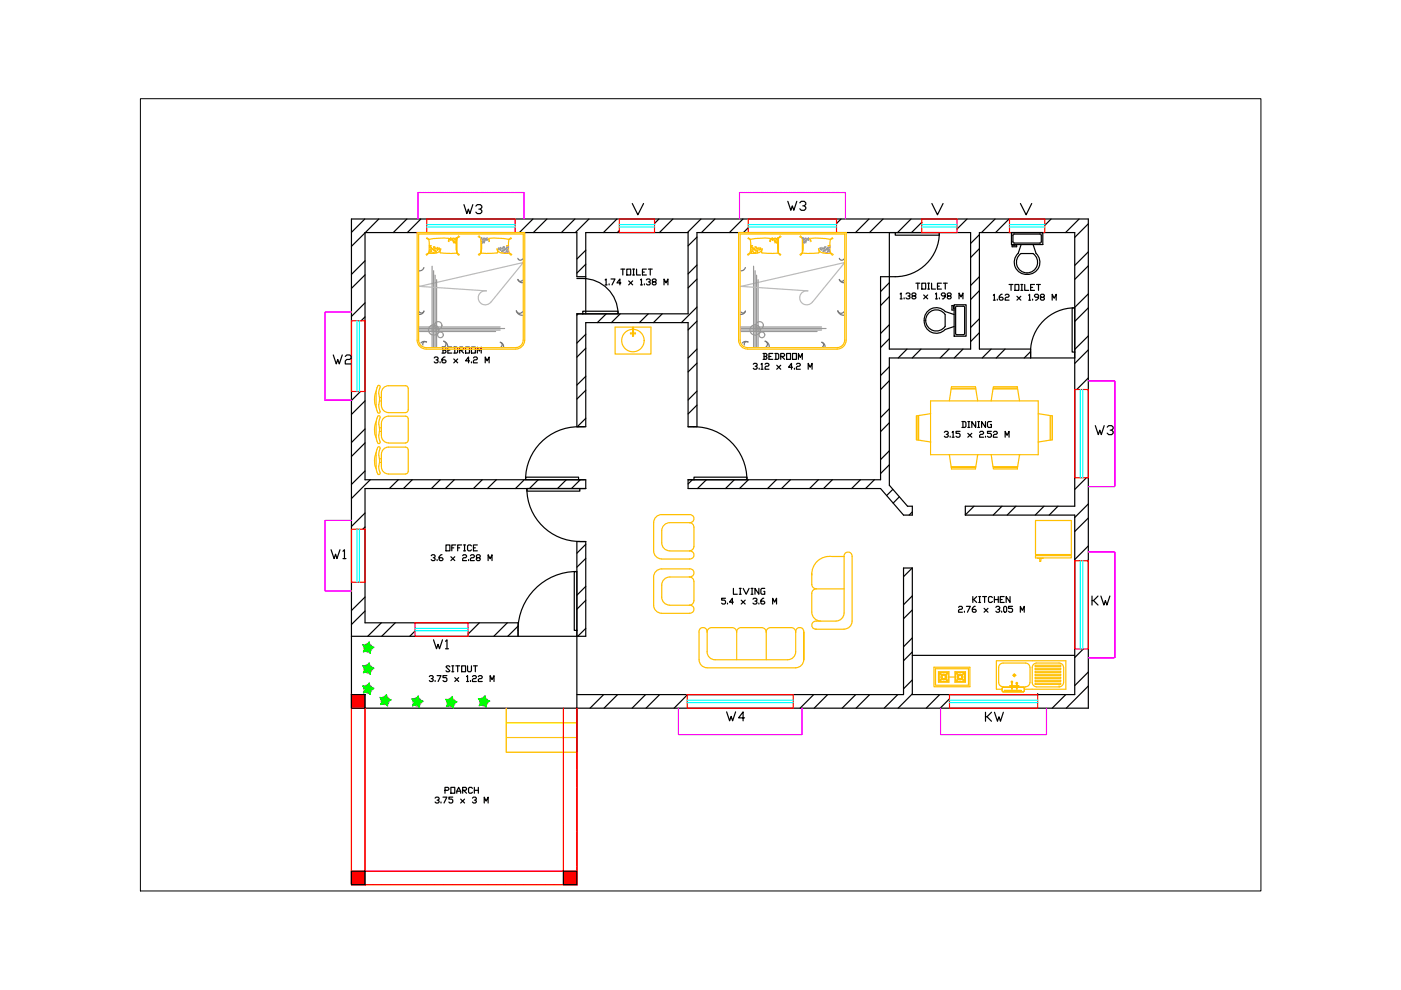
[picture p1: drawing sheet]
<svg xmlns="http://www.w3.org/2000/svg" width="297mm" height="210mm" viewBox="0 0 297 210" stroke-linecap="round" stroke-linejoin="round" font-family="sans-serif">
<defs><g id="words">
<g font-size="5.7">
<text x="133" y="46.9">V</text>
<text x="215.5" y="46.9">V</text>
</g>
<g font-size="5.3">
<text x="97.4" y="46.6">W3</text>
<text x="166.2" y="45.9">W3</text>
<text x="231.4" y="93.5">W3</text>
<text x="153.1" y="154.2">W4</text>
</g>
<g font-size="4.9">
<text x="69.8" y="78.3">W2</text>
<text x="69.1" y="119.6">W1</text>
<text x="230.7" y="129.5">KW</text>
<text x="91" y="138.6">W1</text>
<text x="208.1" y="154.2">KW</text>
</g>
</g></defs>
<!-- layer: 0 -->
<g fill="none" stroke="#000" stroke-width=".25">
<path d="M74.5 46.4h156.2v103.7h-156.2zM77.4 46.4l-2.9 2.9M77.4 55.3l-2.9 2.9M77.4 49.4l-2.9 2.8M77.4 58.3l-2.9 2.8M80.3 46.4l-2.8 2.9M86.3 46.4l-2.9 2.9M89.2 46.4l-2.8 2.9M113 46.4l-2.9 2.9M116 46.4l-2.9 2.9M121.9 46.4l-2.9 2.9M122.3 59a7.6 7.6 0 0 1 8.7 7.5"/>
<path d="M124.2 58.7h-1.9v-9.4h-44.9v52.4h46.8v1.9h-46.8v28.5h32.4v2.8M124.2 53.1l-1.9 1.8M124.2 56l-1.9 1.9M124.9 46.4l-2.9 2.9M128.3 59.3l.2-.1v1.2M129.5 59.2h.9l-.6 1.2M130.8 46.4l-2.9 2.9M131.3 48.9l-.4 .4M131.6 60h-.8l.6-.8v1.2M131.6 57.1h.9M132 57.1v1.2M132.9 57.1h.8v1.2h-.8z"/>
<path d="M133.3 59.6l.8 .8M134.1 57.1h.4M134.1 58.3h.4M134.1 59.6l-.8 .8M134.3 57.1v1.2M135 57.1v1.2h.8M135.8 59.3l.2-.1v1.2M136.2 57.7h.4M137 57.1h-.8v1.2h.8M137 59.3l.3-.1h.4l.2 .1-.2 .5h-.2M137.5 57.1h.8M137.7 59.8l.2 .2-.2 .4h-.4l-.3-.2"/>
<path d="M137.9 57.1v1.2M138.5 59.8l-.2-.2 .2-.4h.4l.2 .1-.2 .5h-.4l-.2 .2 .2 .4h.4l.2-.2-.2-.4M139.7 46.4l-.9 1M142.7 46.4l-2.9 2.9M147.8 56.2l-1.9 1.9M147.8 50.3l-1.9 1.8M147.8 59.2l-1.9 1.8M148.6 46.4l-2.9 2.9M151.6 46.4l-2.9 2.9M157.5 46.4l-2.8 2.9M158.7 48.3l-1.1 1M178.3 46.4l-.9 1"/>
<path d="M184.2 46.4l-2.8 2.9M187.2 46.4l-2.9 2.9M188.6 59.9l-1.9 1.9M188.6 49.3v24.7h17.2v-24.7h-58v41.2h-1.9v-22.1h-21.7v22.1h-1.9v-24h23.6v-17.2h-21.7v17.2M189.8 49.3h9.4v.6h-9.4zM193.2 46.4l-2.9 2.9M195.4 47.1l-2.1 2.2M197.6 43.2l1.2 2.3 1.1-2.3M199.2 49.3a9.4 9.4 0 0 1-9.4 9.4h-3.1v43h-40.8v1.9h40.8l4.9 5.6h1.8v-1.9h-1l-3.8-4.4v-27h39.3M205 46.4l-2.1 2.1M207.7 49.8l-1.9 1.8M207.7 58.7l-1.9 1.8"/>
<path d="M207.7 52.7l-1.9 1.9M211 46.4l-2.9 2.9M213.9 46.4l-2.8 2.9M214.4 49.3h6.7v2.6h-6.7zM214.7 49.9l.1-.2 .3-.1h5.5l.2 .2v1.4l-.1 .3h-.3h-5.3h-.3l-.1-.3M214.8 49.9v1.3M215.2 51.9v.1h-.6v.3h.9v-.4M216.5 53.8a2.25 2.25 0 0 0-.4 3.3 2.25 2.25 0 0 0 3.3 0 2.25 2.25 0 0 0-.4-3.3h-2.5M216.5 51.9l-.6 1.9M219 51.9l.7 1.8a2.63 2.63 0 0 1-.1 3.7 2.63 2.63 0 0 1-3.7 0 2.63 2.63 0 0 1 0-3.7M222.8 46.4l-1.3 1.4M228.8 46.4l-2.9 2.9"/>
<path d="M230.7 53.4l-2.8 2.9M230.7 47.4l-2.8 2.9M230.7 56.4l-2.8 2.8M77.4 64.2l-2.9 2.9M77.4 67.2l-.9 .8M92.1 75.9l.2-.2h.4l.2 .2v.2l-.4 .2M92.7 76.3l.2 .2-.2 .4h-.4l-.2-.2M93.3 76.7v.2M93.7 73.6h.6l.3 .2-.3 .4M93.9 74.2h.4l.3 .4-.3 .3h-.6M93.9 73.6v1.3M94.3 75.7h-.2l-.4 .4v.6l.2 .2h.4l.3-.4-.3-.2h-.6"/>
<path d="M95 74.2h.4M95.8 73.6h-.8v1.3h.8M96.2 73.6h.6l.2 .2v.8l-.2 .3h-.6M96.2 76.1l.8 .8M96.4 73.6v1.3M97 76.1l-.8 .8M97.5 74.2h.6l.2-.4-.2-.2h-.6v1.3M97.7 74.2l.6 .7M98.7 73.6h.8v1.3h-.8zM99.5 76.5h-.8l.6-.8v1.2M100 73.6h.8v1.3h-.8zM100 76.7v.2"/>
<path d="M100.4 75.9l.2-.2h.4l.2 .2-.2 .4h-.4l-.2 .2v.4h.8M101.2 74.9v-1.3l.4 .8 .4-.8v1.3M102.9 76.9v-1.2l.4 .8 .4-.8v1.2M122.6 66.5l-.3 .3M123.6 66h7.4v.5h-7.4zM124.2 70.9l-1.9 1.8M124.2 79.8l-1.9 1.9M124.2 73.8l-1.9 1.9M128.3 60.4h.4M128.5 66.5l-1.9 1.9M129.1 60.2v.2M131.5 66.5l-1.9 1.9"/>
<path d="M135.8 60.4h.4M136.6 60.2v.2M137.4 66.5l-1.8 1.9M140.4 66.5l-1.9 1.9M140.8 60.4v-1.2l.4 .8 .4-.8v1.2M147.8 65.1l-3.3 3.3M147.8 74l-1.9 1.9M147.8 68.1l-1.9 1.8M147.8 77l-1.9 1.9M159.7 77.2l.2-.2h.4l.2 .2v.2l-.4 .3M160.3 77.7l.2 .2-.2 .4h-.4l-.2-.2M161 78.1v.2"/>
<path d="M161.4 77.2l.2-.2v1.3M161.4 78.3h.4M161.8 74.9h.6l.2 .3-.2 .4M162 75.6h.4l.2 .4-.2 .2h-.6M162 74.9v1.3M162.2 77.2l.2-.2h.4l.2 .2-.2 .5h-.4l-.2 .2v.4h.8M163 75.6h.5M163.9 74.9h-.9v1.3h.9M164.3 74.9h.6l.2 .3v.8l-.2 .2h-.6M164.5 74.9v1.3M164.7 77.4l.8 .9M165.5 75.6h.6l.3-.4-.3-.3h-.6v1.3"/>
<path d="M165.5 77.4l-.8 .9M165.7 75.6l.7 .6M166.8 74.9h.8v1.3h-.8zM168 74.9h.9v1.3h-.9zM168 77.9h-.8l.6-.9v1.3M168.4 78.1v.2M168.9 77.2l.2-.2h.4l.2 .2-.2 .5h-.4l-.2 .2v.4h.8M169.3 76.2v-1.3l.4 .9 .4-.9v1.3M171.4 78.3v-1.3l.4 .9 .4-.9v1.3M188.6 68.8l-1.9 1.9M188.6 77.8l-1.9 1.8M188.6 62.9l-1.9 1.9"/>
<path d="M188.6 71.8l-1.9 1.9M190.8 62.3l.3-.2v1.3M190.8 63.4h.5M191.7 63.2v.2M192.1 62.3l.2-.2h.4l.2 .4-.4 .3M192.3 74l-1.9 1.9M192.7 62.8l.2 .2-.2 .4h-.4l-.2-.2M193.6 62.8l-.3-.3 .3-.4h.4l.2 .4-.2 .3h-.4l-.3 .4 .3 .2h.4l.2-.2-.2-.4M194.2 60h.8M194.6 60v1.3M195.3 74l-1.9 1.9M195.4 60h.9v1.3h-.9z"/>
<path d="M195.8 62.5l.9 .9M196.7 60h.4M196.7 61.3h.4M196.7 62.5l-.9 .9M196.9 60v1.3M197.5 60v1.3h.8M198.3 62.3l.3-.2v1.3M198.3 63.4h.5M198.8 60.7h.4M199.2 63.2v.2M199.6 60h-.8v1.3h.8M200 60h.8"/>
<path d="M200.4 66.7a2.25 2.25 0 0 0-3.4-.5 2.25 2.25 0 0 0 0 3.4 2.25 2.25 0 0 0 3.4-.4M200.4 66.7v2.5M200.4 62.8h-.6l-.2-.3 .2-.4h.4l.2 .2v.7l-.4 .4h-.2M200.4 60v1.3M201 62.8l-.2-.3 .2-.4h.5l.2 .4-.2 .3h-.5l-.2 .4 .2 .2h.5l.2-.2-.2-.4M201.2 74l-1.9 1.9M202.3 64.6h2.5v6.7h-2.5zM202.3 66.7l-1.9-.7a2.63 2.63 0 0 0-3.7 .1 2.63 2.63 0 0 0 0 3.7 2.63 2.63 0 0 0 3.7 .1l1.9-.7M202.3 65.4h-.2v-.6h-.3v.9h.5M202.6 70.6l.1 .3 .2 .1M202.6 65.2v5.4M202.9 64.9l-.2 .1-.1 .2"/>
<path d="M202.9 64.9h1.3M202.9 71h1.3M203.3 63.4v-1.3l.5 .9 .4-.9v1.3M204.2 74l-1.9 1.9M204.2 64.9l.2 .1 .1 .2M204.5 70.6l-.1 .3-.2 .1M204.5 65.2v5.4M207.7 67.6l-1.9 1.8M207.7 61.6l-1.9 1.9M207.7 70.5l-1.9 1.9M210.1 74l-1.9 1.9M210.6 62.6l.2-.2v1.2"/>
<path d="M210.6 63.6h.4M211.4 63.4v.2M212.5 62.4h-.2l-.4 .4v.6l.2 .2h.4l.2-.2-.2-.4h-.6M213.1 74l-1.9 1.9M213.1 62.6l.2-.2h.4l.2 .2-.2 .4h-.4l-.2 .2v.4h.8M213.9 60.3h.9M214.4 60.3v1.3M215.2 60.3h.8v1.3h-.8zM215.6 62.8l.8 .8M216.4 60.3h.5M216.4 61.6h.5M216.4 62.8l-.8 .8"/>
<path d="M216.6 60.3v1.3M217.3 60.3v1.3h.8M218.1 62.6l.2-.2v1.2M218.1 63.6h.4M218.5 74.5l-1.3 1.4M218.5 75.9v-1.9h-10.8v-24.7h20.2v58h-23.2v1.9M218.5 60.9h.4M218.9 63.4v.2M219.3 60.3h-.8v1.3h.8M219.8 60.3h.8M220.2 63h-.7l-.2-.2 .2-.4h.5l.2 .2v.6l-.4 .4h-.3M220.2 60.3v1.3"/>
<path d="M220.8 63l-.2-.2 .2-.4h.4l.2 .4-.2 .2h-.4l-.2 .4 .2 .2h.4l.2-.2-.2-.4M223.1 63.6v-1.2l.4 .8 .4-.8v1.2M227.3 65.3h.6v9.3h-.6zM227.9 65.3a9.4 9.4 0 0 0-9.4 9.3M230.7 62.3l-2.8 2.9M230.7 71.2l-2.8 2.9M230.7 65.3l-2.8 2.8M230.7 74.2l-2.8 2.9M76.4 83l-1.9 1.9M77.4 90.9l-2.9 2.9M77.4 99.9l-2.9 2.8M77.4 85l-2.9 2.9"/>
<path d="M77.4 93.9l-2.9 2.9M122.7 90.5a11.2 11.2 0 0 0-11.3 11.2M124.2 88.7l-1.8 1.8M124.2 82.8l-1.9 1.8M147.1 90.5a11.2 11.2 0 0 1 11.3 11.2M147.8 82.9l-1.9 1.9M147.8 85.9l-1.9 1.9M188.6 86.7l-1.9 1.8M188.6 95.6l-1.9 1.8M188.6 80.7l-1.9 1.9M188.6 89.6l-1.9 1.9M188.6 98.5l-1.9 1.9"/>
<path d="M200.2 91.7l.2-.2h.4l.2 .2v.2l-.4 .2M200.8 92.1l.2 .2-.2 .4h-.4l-.2-.2M201.5 92.5v.2M201.9 91.7l.2-.2v1.2M201.9 92.7h.4M203.5 91.5h-.8v.4h.6l.2 .2v.4l-.2 .2h-.4l-.2-.2M203.9 89.4h.7l.2 .2v.8l-.2 .2h-.7M204.2 89.4v1.2M205.2 89.4h.4M205.2 90.6h.4M205.2 91.9l.8 .8M205.4 89.4v1.2"/>
<path d="M206 91.9l-.8 .8M206.9 89.4v1.2l-.9-1.2v1.2M207.3 89.4h.4M207.3 90.6h.4M207.5 89.4v1.2M207.7 91.7l.2-.2h.4l.2 .2-.2 .4h-.4l-.2 .2v.4h.8M208.9 89.4v1.2l-.8-1.2v1.2M208.9 92.5v.2M210.2 89.4h-.6l-.2 .2v.8l.2 .2h.6v-.6h-.2M210.2 91.5h-.8v.4h.6l.2 .2v.4l-.2 .2h-.4l-.2-.2M210.6 91.7l.2-.2h.4l.2 .2-.2 .4h-.4l-.2 .2v.4h.8M213.1 92.7v-1.2l.4 .8 .4-.8v1.2"/>
<path d="M230.7 80.1l-2.4 2.5M77.4 108.8l-2.9 2.8M77.4 111.7l-.5 .5M78.5 101.7l-4 4M84.4 101.7l-1.8 1.9M87.4 101.7l-1.9 1.9M91.4 117.8l.2-.2h.5l.2 .4-.5 .3M92.1 118.3l.2 .2-.2 .4h-.5l-.2-.2M92.7 118.7v.2M93.3 101.7l-1.8 1.9M93.7 117.6h-.2l-.4 .4v.7l.2 .2h.4l.2-.2-.2-.4h-.6M94.6 115.5h.8v1.3h-.8z"/>
<path d="M95.6 118l.8 .9M95.8 116.2h.4M96.3 101.7l-1.9 1.9M96.4 118l-.8 .9M96.6 115.5h-.8v1.3M97 116.2h.5M97.9 115.5h-.9v1.3M98.1 117.8l.2-.2h.4l.2 .2-.2 .5h-.4l-.2 .2v.4h.8M98.3 115.5h.4M98.3 116.8h.4M98.5 115.5v1.3M99.3 118.7v.2"/>
<path d="M99.7 117.8l.3-.2h.4l.2 .2-.2 .5h-.4l-.3 .2v.4h.9M100 115.8l-.3-.3h-.4l-.2 .3v.8l.2 .2h.4l.3-.2M100.4 116.2h.4M101.2 115.5h-.8v1.3h.8M101.2 118.3l-.2-.3 .2-.4h.4l.2 .4-.2 .3h-.4l-.2 .4 .2 .2h.4l.2-.2-.2-.4M102.2 101.7l-1.8 1.9M103.5 118.9v-1.3l.4 .9 .4-.9v1.3M105.2 101.7l-1.9 1.9M111.2 101.7l-1.9 1.9M111.4 101.2h11.3v.5h-11.3zM111.7 103.6h11.2v.5h-11.2zM111.7 103.6a11.2 11.2 0 0 0 11.2 11.2"/>
<path d="M114.1 101.7l-1.8 1.9M120.1 101.7l-1.9 1.9M123 101.7l-1.8 1.9M124.2 115.4l-1.9 1.9M124.2 118.4l-1.9 1.9M146.8 101.7l-.9 .9M147.1 101.2h11.3v.5h-11.3zM149.8 101.7l-1.9 1.9M155.7 101.7l-1.9 1.9M158.7 101.7l-1.9 1.9M164.6 101.7l-1.9 1.9M167.6 101.7l-1.9 1.9"/>
<path d="M173.5 101.7l-1.9 1.9M176.5 101.7l-1.9 1.9M182.4 101.7l-1.8 1.9M185.4 101.7l-1.9 1.9M189.3 103.8l-1.3 1.3M190.7 105.3l-1.3 1.4M193.4 108.5l-.6 .7M204.7 109.2h23.2v38.1h-34.5v-26.9M206.5 107.3l-1.8 1.9M212.4 107.3l-1.8 1.9M215.4 107.3l-1.9 1.9M221.3 107.3l-1.8 1.9"/>
<path d="M224.3 107.3l-1.9 1.9M230.3 101.3l-2.4 2.5M230.7 106.8l-2.8 2.9M230.7 115.8l-2.8 2.8M230.7 109.8l-2.8 2.9M230.7 118.7l-.1 .2M74.5 134.9h49.7v-20.1h-1.9v44.7M74.6 123.4l-.1 .1M77.4 126.6l-2.9 2.8M77.4 129.6l-2.9 2.8M80.8 132.1l-2.8 2.8M83.8 132.1l-2.9 2.8"/>
<path d="M88 133.8l-1.1 1.1M101.6 132.1l-2.4 2.3M107.6 132.1l-2.9 2.8M109.8 132.8l-2.1 2.1M121.8 121.2h.5v12.5h-.5zM122.3 121.2a12.5 12.5 0 0 0-12.5 12.4M124.2 124.3l-1.9 1.9M124.2 133.2l-1.7 1.7M124.2 127.3l-1.9 1.9M153.8 126.8h-.8v.4h.6l.2 .3v.4l-.2 .2h-.4l-.2-.2M154.2 127.9v.2M155.5 124.7v1.3h.8"/>
<path d="M155.5 127.7h-.8l.6-.9v1.3M156.7 124.7h.4M156.7 126h.4M157 124.7v1.3M157.1 127.2l.9 .9M157.6 124.7l.6 1.3 .6-1.3M158 127.2l-.9 .9M159.2 124.7h.4M159.2 126h.4M159.5 124.7v1.3M159.6 127l.3-.2h.4l.2 .2-.2 .5h-.2M160.3 127.5l.2 .2-.2 .4h-.4l-.3-.2"/>
<path d="M160.9 124.7v1.3l-.8-1.3v1.3M160.9 127.9v.2M161.9 126.8l-.6 .4v.7l.2 .2h.4l.2-.2-.2-.4h-.6M162.1 124.7h-.6l-.2 .3v.8l.2 .2h.6v-.6h-.2M163.8 128.1v-1.3l.4 .9 .4-.9v1.3M193.4 120.4l-1.8 1.9M193.4 126.3l-1.8 1.9M193.4 135.2l-1.8 1.9M193.4 129.3l-1.8 1.9M193.4 138.2l-1.8 1.9M193.4 120.4h-1.8v26.9h-69.3M193.4 139h34.5"/>
<path d="M203.2 128.8l.2-.2h.5l.2 .2-.2 .4h-.5l-.2 .2v.4h.9M204.5 129.6v.2M204.9 128.6h.8l-.6 1.2M206.3 126.5v1.2M206.4 127.1l.7 .6M206.8 128.6h-.2l-.5 .4v.6l.3 .2h.4l.2-.2-.2-.4h-.7M207.1 126.5l-.7 .6h-.1M207.5 126.5h.4M207.5 127.7h.4M207.7 126.5v1.2M208.3 126.5h.9M208.6 129l.9 .8"/>
<path d="M208.8 126.5v1.2M209.5 129l-.9 .8M210.4 126.7l-.2-.2h-.4l-.2 .2v.8l.2 .2h.4l.2-.2M210.8 126.5v1.2M210.8 127.1h.9M211.1 128.8l.2-.2h.5l.2 .2-.2 .4h-.3M211.7 126.5v1.2M211.8 129.2l.2 .2-.2 .4h-.5l-.2-.2M212.1 127.1h.4M212.4 129.6v.2M212.8 128.8l.2-.2 .4 .2v.8l-.2 .2-.4-.2zM212.9 126.5h-.8v1.2h.8"/>
<path d="M214.2 126.5v1.2l-.9-1.2v1.2M214.7 128.6h-.9v.4h.7l.2 .2v.4l-.2 .2h-.5l-.2-.2M216.3 129.8v-1.2l.5 .8 .4-.8v1.2M229.7 137.6l-1.8 1.8M74.5 147.3h2.9v2.8h-2.9zM91 143.5l.2-.3h.4l.2 .3v.2l-.4 .2M91.6 143.9l.2 .2-.2 .4h-.4l-.2-.2M92.3 144.3v.2M92.7 143.2h.8l-.6 1.3M94.7 143.2h-.8v.5h.7l.1 .2v.4l-.1 .2h-.5l-.2-.2M95.4 141.4l-.2-.2h-.5l-.1 .2 .8 .8-.2 .2h-.5l-.1-.2M95.8 141.2h.4"/>
<path d="M95.8 142.4h.4M96 141.2v1.2M96.4 143.7l.8 .8M96.6 141.2h.9M97 141.2v1.2M97.2 143.7l-.8 .8M97.9 141.2h.8v1.2h-.8zM98.9 143.5l.2-.3v1.3M98.9 144.5h.4M99.1 141.2v1l.2 .2h.4l.3-.2v-1M99.7 144.3v.2M100.2 143.5l.2-.3h.4l.2 .3-.2 .4h-.4l-.2 .2v.4h.8"/>
<path d="M100.4 141.2h.8M100.8 141.2v1.2M101.4 143.5l.2-.3h.4l.2 .3-.2 .4h-.4l-.2 .2v.4h.8M103.9 144.5v-1.3l.4 .9 .4-.9v1.3M128 147.3l-2.9 2.8M130.9 147.3l-2.8 2.8M136.9 147.3l-2.9 2.8M139.9 147.3l-2.9 2.8M145.7 147.4l-2.8 2.7M172.5 147.3l-2.9 2.8M175.5 147.3l-2.9 2.8M181.4 147.3l-2.9 2.8"/>
<path d="M184.4 147.3l-2.9 2.8M190.3 147.3l-2.8 2.8M193.4 144.2l-1.8 1.8M193.4 147.1l-3 3M199.2 147.3l-2.8 2.8M201.3 148.2l-2 1.9M220 147.3h.1M226 147.3l-2.9 2.8M230.7 142.5l-2.8 2.9M230.7 145.5l-4.6 4.6M92.3 169.2l.2-.2h.4l.2 .4-.4 .2M92.9 169.6l.2 .3-.2 .4h-.4l-.2-.3"/>
<path d="M93.5 170v.3M93.9 169h.8l-.6 1.3M94.3 167.6h.7l.2-.5-.2-.2h-.7v1.3M95.6 166.9h.8v1.3h-.8zM96 169h-.8v.4h.6l.2 .2v.4l-.2 .3h-.4l-.2-.3M96.8 168.2v-.4l.4-.9 .5 .9v.4M96.8 167.8h.9M97.7 169.4l.8 .9M98.1 167.6h.6l.2-.5-.2-.2h-.6v1.3M98.3 167.6l.6 .6M98.5 169.4l-.8 .9M100.2 167.1l-.2-.2h-.5l-.2 .2v.9l.2 .2h.5l.2-.2"/>
<path d="M100.2 169.2l.2-.2h.4l.2 .2v.2l-.4 .2M100.6 166.9v1.3M100.6 167.6h.8M100.8 169.6l.2 .3-.2 .4h-.4l-.2-.3M101.4 166.9v1.3M102.7 170.3v-1.3l.4 .9 .4-.9v1.3M74.5 184.7h2.9v2.9h-2.9zM119.5 184.7h2.8v2.9h-2.8z"/>
</g>
<g fill="none" stroke="#f00" stroke-width=".25">
<path d="M90.5 46.4h18.7v2.9h-18.7zM131.3 46.4h7.5v2.9h-7.5zM158.7 46.4h18.7v2.9h-18.7zM195.4 46.4h7.5v2.9h-7.5zM214 46.4h7.5v2.9h-7.5zM74.5 68h2.9v15h-2.9zM227.9 82.6h2.8v18.7h-2.8zM74.5 112.2h2.9v11.2h-2.9zM227.9 118.9h2.8v18.7h-2.8zM88 132.1h11.2v2.8h-11.2zM74.5 150.1v37.5h47.8v-37.5M77.4 150.1v34.6h42.1v-34.6"/>
<path d="M145.7 147.3h22.5v2.8h-22.5zM201.3 147.3h18.7v2.8h-18.7z"/>
</g>
<g fill="none" stroke="#0ff" stroke-width=".25">
<path d="M90.5 48.1h18.7M90.5 47.6h18.7M158.7 48.1h18.7M158.7 47.6h18.7M195.4 48.1h7.5M195.4 47.6h7.5M75.7 68v15M76.2 68v15M229.1 82.6v18.7M229.6 82.6v18.7M75.7 112.2v11.2M76.2 112.2v11.2"/>
<path d="M229.1 118.9v18.7M229.6 118.9v18.7M88 133.2h11.2M88 133.7h11.2M145.7 148.5h22.5M145.7 149h22.5M201.3 148.5h18.7M201.3 149h18.7"/>
</g>
<g fill="none" stroke="#f0f" stroke-width=".25">
<path d="M88.7 40.8l-.1 5.6M88.7 40.8h6.9M105.2 40.8h5.9v5.6M156.9 40.8l-.1 5.6M156.9 40.8h7.5M174 40.8h5.2v5.6M68.9 80v4.9h5.6M68.9 66.2v6.6M74.5 66.2h-5.6M230.7 80.7h5.5M236.3 80.7l.1 .1M236.4 95.3l-.1 7.9"/>
<path d="M236.4 80.8v6.7M68.9 110.4v3.6M74.5 110.3l-5.6 .1M230.7 103.2h5.5M230.7 117h5.5M236.3 117l.1 6.9M68.9 121.3v4h5.6M230.7 139.5h5.5M236.4 139.4l-.1 .1M236.4 131.1v8.3M143.8 150.1l.1 5.7M143.9 155.8h7.4"/>
<path d="M170 150.1v5.7h-9M199.4 150.1v5.7h7M215.8 155.8h6M221.9 150.1l-.1 5.7"/>
</g>
<path d="M107.3 153.3h15M107.3 156.4h15M107.3 150.1v9.4h15" fill="none" stroke="#ff0" stroke-width=".25"/>
<g fill="#f00" stroke="#f00" stroke-width=".21">
<path d="M74.5 147.3l2.9 2.8v-2.8zM74.5 147.3l2.9 2.8h-2.9z"/>
<path d="M119.5 184.7l2.8 2.9v-2.9zM119.5 184.7l2.8 2.9h-2.8z"/>
<path d="M74.5 184.7l2.9 2.9v-2.9zM74.5 184.7l2.9 2.9h-2.9z"/>
</g>
<!-- layer: PLANTERS -->
<g fill="none" stroke="#0f0" stroke-width=".25">
<path d="M77.1 137.1l.3-.1zM77.2 138h.3l-.2 .1 .2-.2zM77.2 136.7v.3l-.2-.1 .3 .1zM77.2 137l-.3-.3 1.1 .7M77.3 137.3l.2-.2zM77.3 137.8l.2 .1v.2v-.2zM77.3 137.7l.4 .4zM77.4 137l-.1-.2 .1 .2M77.4 137.3l.2-.1zM77.4 137.6l.2 .2zM77.4 136.8v.4l-.2 .1zM77.5 137.3l.2-.1z"/>
<path d="M77.5 137.6l.2 .1zM77.5 136.9v.2zM77.5 137.5l.3 .1zM77.6 137.4l.2-.2zM77.6 136.9v.3zM77.6 137.4l.3 .2v.2zM77.6 137.8l.1 .2zM77.6 137.4l.2-.1zM77.7 136.9v.3zM77.7 137.7l.1 .2zM77.8 137.2v-.2v.3M77.8 137.6l.1 .3z"/>
<path d="M77.8 137l.2 .2zM77.8 136.9l.5 .1zM77.8 136.8l.2 .2zM77.8 137v.3zM77.8 136.8l.3 .1zM77.9 136.6l.5 .1zM77.9 136.6l.2 .2zM77.9 137.5l.1 .2-.1-.2-.3-.1 .3 .1M77.9 137.7l.5-.2zM78 137.7l.4-.1zM78 136.4l.1 .2zM78 137.4l.5 1.1-.1-.3"/>
<path d="M78 137.8l.2-.1zM78 137.4l-.9 .8 .3-.2M78 137.2l.3-.1zM78 137.9l.2-.1zM78 136.9l.3-.1-.2 .1M78 137l.3-.1zM78.1 136.8h.2zM78.1 138l.2-.1zM78.1 136.6h.2zM78.1 136.5l.2-.4-.3 1.3M78.1 136.6l.2-.2-.2 .2v-.3v.3M78.1 138.1l.2-.2z"/>
<path d="M78.2 137.3l.2 .2zM78.2 137.7l.3-.1zM78.2 137.8l.3-.1zM78.3 137l-.1 .3zM78.3 137.9l.2-.1zM78.3 137.3l.2 .2zM78.3 137v.3zM78.3 137.9h.3zM78.3 138l.3 .1zM78.3 138l-.1 .2zM78.4 137.3l.1 .2-.1-.2M78.4 138.1l.1 .2z"/>
<path d="M78.4 138.1l-.1 .3zM78.4 137v.3zM78.5 137.3l.1 .2zM78.5 137v.3zM78.6 137.3l.1 .2zM78.6 137v.3zM78.6 137.2l.2 .3zM78.7 137l-.1 .2zM78.7 137.2l.2 .2zM78.8 137.1h.1l-.2 .1zM78.8 137.2l.2 .2-.2-.2h.2zM78.9 137.2h.4l-1.3 .2"/>
<path d="M77.1 141.5h.3zM77.1 145.8h.3zM77.2 142.4h.3l-.2 .2 .2-.2zM77.2 146.7h.3l-.2 .2 .2-.3zM77.2 141.2v.3l-.2-.1h.3zM77.2 145.5v.2l-.2-.1 .3 .1zM77.2 141.4l-.3-.2 1.1 .6M77.2 145.7l-.3-.3 1.1 .7M77.3 141.7l.2-.1zM77.3 142.3h.2v.3v-.3zM77.3 146.5l.2 .1v.2v-.2zM77.3 142.1l.4 .4z"/>
<path d="M77.3 146l.2-.2zM77.3 146.4l.4 .4zM77.4 141.5l-.1-.2 .1 .2M77.4 145.8l-.1-.3 .1 .3M77.4 146l.2-.1zM77.4 146.4l.2 .1zM77.4 142.1l.2 .1zM77.4 141.2v.4l-.2 .1zM77.4 142l.3 .1zM77.4 145.5l-.2 .5zM77.5 141.8l.2-.2zM77.5 146l.2-.1z"/>
<path d="M77.5 146.3l.2 .1zM77.5 141.3v.3zM77.5 142l.3 .1zM77.5 145.8v-.2v.3M77.5 146.2l.3 .2zM77.5 146.1l.3-.1zM77.6 141.8l.2-.1zM77.6 141.4v.2zM77.6 141.6l-.2 .2 .2-.2M77.6 141.9l.3 .3zM77.6 145.6v.3zM77.6 146.1l.2 .2z"/>
<path d="M77.6 141.9l.2-.2zM77.6 142.2l.1 .3zM77.6 146.1l.2-.1zM77.6 146.5l.1 .2zM77.7 141.4v.2zM77.7 145.6v.3zM77.7 142.1l.1 .3-.1-.3M77.7 146.4l.1 .3zM77.8 142.1l.1 .2zM77.8 145.7v.3zM77.8 146.4l.1 .2zM77.8 141.4v.3z"/>
<path d="M77.8 141.5l.2 .1zM77.8 145.7l.2 .2zM77.8 141.4l.5 .1h-.3zM77.8 141.3l.2 .1zM77.8 145.6l.5 .1-.3 .1zM77.8 145.6l.2 .1zM77.8 146.3l.1 .2zM77.8 145.5l.3 .1zM77.9 141l.5 .1-.4 .1zM77.9 141.2l.2 .1zM77.9 145.3l.5 .1h-.4zM77.9 145.4l.2 .1z"/>
<path d="M77.9 141.1l.2 .2zM77.9 141.9l.1 .3-.1-.3h-.3h.3M77.9 146.2l.1 .3-.1-.2-.3-.2 .3 .1M77.9 142.1l.5-.1zM77.9 146.4l.5-.2zM78 142.2l.4-.2zM78 146.4l.4-.1zM78 140.9l.1 .2zM78 145.1l.1 .3zM78 141.8l.5 1.2-.1-.4M78 142.3l.2-.2zM78 141.8l-.9 .9 .3-.3"/>
<path d="M78 146.1l.5 1.1-.1-.3M78 146.1l-.9 .8 .3-.2M78 141.6l.3-.1zM78 142.4l.2-.2zM78 145.9l.3-.1zM78 141.3h.3h-.2M78 141.4h.3zM78 145.6l.3-.1-.2 .1M78 145.7l.3-.1zM78 146.6l.2-.1-.1 .2zM78.1 141.3l.2-.1zM78.1 142.4l.2-.1z"/>
<path d="M78.1 145.5h.2zM78.1 146.5l.1-.1-.2 .2zM78.1 146.7l.2-.1-.2 .2zM78.1 141l.2-.2-.2 .2v-.2v.2M78.1 141.1l.2-.1zM78.1 142.5l.2-.1zM78.1 145.4l.2-.1zM78.1 140.9l.2-.4-.3 1.3M78.1 145.2l.2-.4-.3 1.3M78.1 145v.3l.2-.2-.2 .2zM78.1 146.8l.2-.2zM78.2 141.7l.2 .3-.2-.2"/>
<path d="M78.2 142.1h.3zM78.2 146l.2 .3zM78.2 146.4h.3zM78.2 142.2h.3zM78.2 145.8v.2zM78.2 146.5h.3zM78.3 141.5l-.1 .3zM78.3 142.3h.2zM78.3 141.7l.2 .3zM78.3 146.6h.2zM78.3 146l.2 .2zM78.3 141.5v.2z"/>
<path d="M78.3 142.4h.3zM78.3 145.8v.2zM78.3 146.6l.3 .1zM78.3 142.4l.3 .2zM78.3 142.4l-.1 .2zM78.3 146.7l.3 .1zM78.3 146.7l-.1 .2zM78.4 141.7l.1 .3-.1-.3M78.4 146l.1 .2-.1-.2M78.4 142.5l.1 .2zM78.4 142.5l-.1 .3zM78.4 146.8l.1 .2z"/>
<path d="M78.4 146.8l-.1 .3zM78.4 141.5v.2zM78.4 145.7v.3zM78.5 141.7v-.3v.3M78.5 141.7l.1 .3zM78.5 146l.1 .2zM78.5 145.7v.3zM78.6 141.7l.1 .2zM78.6 146l.1 .2zM78.6 141.4v.3zM78.6 145.7v.3zM78.6 141.7l.2 .2z"/>
<path d="M78.6 146l.2 .2zM78.7 141.4l-.1 .3zM78.7 145.7l-.1 .3zM78.7 141.7l.2 .2zM78.7 145.9l.2 .2zM78.8 145.8h.1l-.2 .1zM78.8 141.7l.2 .1-.2-.1 .2-.1zM78.8 141.5l-.1 .2zM78.8 145.9h.2h-.2l.2 .2zM78.9 141.7h.4l-1.3 .1M78.9 145.9h.4l-1.3 .2M80.8 148.2h.2z"/>
<path d="M80.8 149.1l.3 .1-.2 .1 .2-.2zM80.8 147.9l.1 .3-.2-.1 .2 .1zM80.8 148.1l-.3-.2 1.1 .6M80.9 148.4l.3-.1zM80.9 149h.3v.2v-.2zM80.9 148.9l.4 .3zM81 148v.2zM81 148.5l.2-.2zM81 148.8l.3 .1zM81.1 148v.2l-.2 .2 .2-.2zM81.1 148.5l.2-.1zM81.1 148.7l.3 .2z"/>
<path d="M81.2 148v.3zM81.2 148.7l.2 .1zM81.2 148.5l.2-.1zM81.2 148.6l.3 .1zM81.2 148.1v.2zM81.3 148.6l.2-.2zM81.3 148.9l.1 .3zM81.3 148.5l.3 .4zM81.3 148.1v.3zM81.4 148.9v.2zM81.4 148.1v.3zM81.4 148.8l.1 .2z"/>
<path d="M81.5 148.2l.2 .1zM81.5 148.1l.4 .1zM81.5 148.7l.1 .3zM81.5 148.4v-.2v.3M81.5 147.9l.2 .2 .3-.1zM81.5 147.8l.2 .2zM81.5 147.7l.5 .2zM81.6 148.9l.4-.2zM81.6 147.6l.2 .2zM81.6 148.5l.6 1.2-.1-.4M81.6 149l.3-.2zM81.6 148.5l-.9 .9 .3-.2"/>
<path d="M81.7 148.3h.2zM81.7 148.1h.3zM81.7 148.1l-.2-.1 .2 .1M81.7 148l.3-.1zM81.8 147.8l.2-.1-.2 .1M81.8 149l.1-.1-.2 .2zM81.8 147.5v.2l.2-.2-.2 .2zM81.8 149.2l.2-.1zM81.8 147.6l.1-.3-.3 1.2M81.8 149.1l.1-.1-.1 .2zM81.8 148.8h.3l-.2-.1-.3 .3 .2-.2M81.8 148.9l.3-.1z"/>
<path d="M81.9 148.5l.1 .2zM81.9 148.2v.3zM81.9 148.9h.3zM81.9 149h.3zM81.9 148.5l.2 .2zM82 148.2l-.1 .3zM82 149.1h.2zM82 149.2l.2 .1zM82 149.2l-.1 .1zM82 148.4l.1-.2-.1 .3M82 149.2l.2 .3zM82 148.4l.2 .3z"/>
<path d="M82 149.2l-.1 .3zM82.1 148.4l.1 .3zM82.1 148.2v.2zM82.2 148.4l.2 .2zM82.2 148.2v.2zM82.3 148.4l.1 .2zM82.3 148.2v.2zM82.4 148.4l.1 .2zM82.4 148.3l.2-.1-.2 .2zM82.4 148.4l.3-.1-.2 .1 .2 .1zM82.6 148.4h.3l-1.3 .1M87.5 148.5h.3z"/>
<path d="M87.6 149.4h.3l-.2 .2 .1-.2zM87.6 148.2l.1 .3-.3-.1 .3 .1zM87.6 148.4l-.3-.2 1.1 .6M87.7 149.3h.2v.3v-.3zM87.7 148.7l.2-.1zM87.7 148.3l.1 .2zM87.7 149.1l.4 .4zM87.8 148.8l.2-.2zM87.8 149.1l.2 .1zM87.8 148.3v.3l-.2 .1 .2-.2zM87.8 148.8l.3-.2zM87.8 149l.3 .2z"/>
<path d="M87.9 148.3v.3zM87.9 149l.3 .1zM88 148.8l.1-.1zM88 148.9l.3 .4zM88 148.4v.2zM88 148.8l.4 .4zM88 149.2l.1 .3zM88.1 148.7v-.3v.3M88.1 148.8l.2-.1zM88.1 149.2l.1 .2zM88.1 148.7l.1-.3-.1 .3M88.2 149.1l.1 .2z"/>
<path d="M88.2 148.5l.2 .1zM88.2 148.4l.5 .1zM88.2 148.3l.3 .1zM88.3 148.5v.2zM88.3 148.1l.2 .2zM88.3 148.2l.2 .2zM88.3 148l.5 .1zM88.3 149.1l.2-.1zM88.4 147.9l.1 .2zM88.4 148.8l.5 1.2-.1-.4M88.4 148.6l.3-.1zM88.4 149.3l.2-.2z"/>
<path d="M88.4 148.8l-1 .9 .4-.2M88.4 149.1l.4-.1-.3 .1-.1 .2zM88.5 148.4l.2-.1zM88.5 148.4h.2zM88.5 148.3l.3-.1zM88.5 149.5l.2-.2zM88.5 148.1l.2-.1zM88.5 148l.3-.2-.3 .2v-.2v.2M88.5 149h.3zM88.5 147.9l.2-.4-.3 1.3M88.6 149.1l.3 .1-.3-.1M88.6 148.8l.1 .2z"/>
<path d="M88.6 149.5l.1-.1-.1 .2zM88.6 149.2l-.1 .2 .2-.2M88.6 149.2h.3zM88.7 148.5l-.1 .3zM88.7 149.3h.2zM88.7 148.8l.1 .2zM88.7 149.4h.3zM88.7 148.5v.3zM88.8 149.5l.2 .1zM88.8 149.5l-.2 .1zM88.8 149.5l.1 .2zM88.8 148.7l.1 .3z"/>
<path d="M88.8 149.5l-.1 .3zM88.8 148.5v.2zM88.9 148.7l.1 .3zM88.9 148.5v.2zM88.9 148.7l.2 .2zM89 148.5v.2zM89.1 148.7l.1 .2zM89.1 148.4v.3zM89.1 148.7l.2 .2zM89.2 148.6l.1-.1-.2 .2zM89.2 148.7l.3-.1-.3 .1 .3 .1zM89.3 148.7h.4l-1.3 .1"/>
<path d="M94.7 148.6h.3zM94.8 148.3l.1 .3-.3-.1 .3 .1zM94.8 148.5l-.3-.2 1.1 .6M94.9 148.8l.2-.1zM94.9 149.3l.3 .1 .1 .2-.1-.2zM94.9 148.4l.1 .2zM95 148.9l.2-.2zM95 149.2l.2 .1zM95 148.4v.3l-.2 .1 .2-.2zM95 148.9l.3-.1zM95.1 149.1l.2 .2zM95.1 148.4v.3z"/>
<path d="M95.1 149.1l.3 .1zM95.1 149.4v.3v-.3h-.2l.2 .1-.2 .2 .2-.2h-.4h.3M95.2 149l.3 .4zM95.2 148.5v.2zM95.2 149l.2-.2zM95.2 149.3l.1 .3zM95.3 148.8v-.3v.3M95.3 148.9l.3 .4zM95.3 149.3l.1 .2zM95.3 148.6v.2zM95.4 148.8l-.2 .2 .2-.2M95.4 149.2l.1 .3z"/>
<path d="M95.4 148.6l.2 .1zM95.4 148.5l.5 .1h-.3zM95.4 148.4l.3 .1zM95.4 148.6v.3zM95.4 148.2l.3 .2zM95.4 148.3l.3 .2zM95.5 148.1l.2 .2 .3-.1-.3 .1zM95.6 149.3l.4-.1zM95.6 148l.1 .2zM95.6 149.2l.4-.1h-.3l-.1 .2zM95.6 149.4l.2-.2zM95.6 148.9l.5 1.2-.1-.4"/>
<path d="M95.6 148.7l.3-.1zM95.6 148.9l-.9 .9 .3-.2M95.7 148.5l.2-.1zM95.7 148.5h.2zM95.7 149.5l.1-.2zM95.7 148.4l.3-.1zM95.7 148.2l.2-.1zM95.7 149.5l.2-.1zM95.7 147.9v.2l.3-.2-.3 .2zM95.7 148l.2-.3-.3 1.2M95.7 149.6l.2-.1zM95.8 148.9l.1 .2z"/>
<path d="M95.8 149.2l.3 .1zM95.8 149.3h.3zM95.8 148.6v.3zM95.9 149.4h.2zM95.9 148.9l.1 .2zM95.9 149.5h.3zM95.9 148.6v.3zM96 149.6l.2 .1zM96 149.6l-.2 .1zM96 149.6l.1 .3zM96 148.8l.1 .3zM96 149.6l-.1 .3z"/>
<path d="M96 148.6v.2zM96.1 148.8l.1 .3zM96.1 148.6v.2zM96.2 148.8l.1 .2zM96.2 148.6v.2zM96.3 148.6l.1 .4zM96.3 148.8l.2 .2zM96.4 148.7l.1-.1-.2 .2zM96.4 148.7h.3l-.3 .1 .3 .1zM96.5 148.8h.4l-1.3 .1M101.7 148.5h.2zM101.7 148.2l.1 .2-.2-.1 .2 .1z"/>
<path d="M101.8 148.4l-.4-.3 1.2 .7M101.8 148.7l.3-.2zM101.9 149.1l.2 .1 .1 .3-.1-.3zM101.9 148.2v.3zM101.9 149.1l.3 .1zM101.9 148.7l.2-.1zM102 148.2l-.1 .4-.1 .1 .2-.2zM102 148.8l.2-.2zM102 149.3l-.3 .1 .3-.1-.2 .3 .2-.3M102 149l.2 .1zM102.1 148.3v.2zM102.1 149.3l-.1 .2 .1-.2-.3-.1 .3 .1"/>
<path d="M102.1 148.9l.2 .1zM102.1 148.8l.2-.1zM102.1 148.9l.4 .3zM102.1 148.3v.3zM102.2 148.8l.4 .3zM102.2 149.2l.1 .2zM102.2 148.6v-.2v.2M102.2 148.8l.2-.1zM102.2 149.1l.1 .3zM102.3 148.4v.3zM102.3 149l.1 .3zM102.3 148.4l.3 .2z"/>
<path d="M102.3 148.4l.3 .1 .3-.1-.3 .1zM102.4 148.5v.2zM102.4 148.3l.2 .1zM102.4 148.1l.2 .1zM102.4 148.2l.2 .1zM102.4 148l.2 .1h.3h-.3zM102.5 147.8l.1 .3zM102.5 149l.4-.1-.2 .1-.2 .2zM102.5 149.3l.3-.2zM102.6 148.8l.5 1.2-.1-.4M102.6 148.6l.2-.1zM102.6 148.8l-1 .8 .3-.2"/>
<path d="M102.6 149.1l.4-.1-.5 .2zM102.6 148.3h.3zM102.6 148.4l.3-.1zM102.6 149.3l.2-.1zM102.6 148.2h.3zM102.6 148.1l.3-.1-.3 .1M102.7 147.7v.3l.2-.2-.2 .2zM102.7 147.9l.1-.4-.2 1.3M102.7 149.5l.2-.2zM102.7 149.3h.1l-.1 .2zM102.7 149.1h.3h-.2M102.8 148.7l.1 .3z"/>
<path d="M102.8 149.2h.2zM102.8 148.5v.2zM102.8 149.3l.3-.1zM102.8 148.7l.2 .2zM102.9 149.3h.2zM102.9 148.5l-.1 .2zM102.9 149.4l.2 .1zM102.9 149.4l-.1 .2zM102.9 149.5l.2 .2zM102.9 148.7l.2 .2zM102.9 149.5v.3zM103 148.5l-.1 .2z"/>
<path d="M103 148.7l.1 .2zM103 148.4v.3zM103.1 148.7l.2 .2zM103.1 148.4v.3zM103.2 148.7l.1 .2zM103.2 148.4v.3zM103.3 148.6l.1 .2zM103.3 148.5h.1l-.1 .1zM103.4 148.6h.2h-.3l.3 .2zM103.4 148.6h.4l-1.2 .2"/>
</g>
<g fill="none" stroke="#b88a5c" stroke-width=".25">
<circle cx="78" cy="137.4" r=".87"/>
<circle cx="78" cy="141.8" r=".87"/>
<circle cx="78" cy="146.1" r=".86"/>
<circle cx="81.7" cy="148.5" r=".86"/>
<circle cx="88.4" cy="148.8" r=".87"/>
<circle cx="95.6" cy="148.9" r=".86"/>
<circle cx="102.5" cy="148.8" r=".86"/>
</g>
<!-- layer: FURNITURE -->
<g fill="none" stroke="#ffbf00" stroke-width=".25">
<path d="M90.4 50.6l.5 .2M90.5 50.4l.4 .4M90.9 53.7l-.5 .4M90.9 53.7l-.6 .3M90.9 50.8l.1 1.4-.1 1.5M91 52l.4 .1-.4 .1M91.1 52.5h.1M91.1 53.1h.1M91.1 53.7h.1M91.1 53.5h.1M91.2 52.3h.1M91.2 53.5h.1"/>
<path d="M91.2 52.6h.1M91.3 53h.1M91.3 53.3h.1M91.4 52.6h.1M91.5 53.4h.1M91.5 52.8h.1M91.5 52.7h.1M91.6 52.9h.1M91.6 53.7h.1M91.7 52.9h.1M91.8 53h.1M91.9 53.7h.1"/>
<path d="M91.9 52.5h.1M91.9 53.1h.1M92 53.7h.1M92.1 52.5h.1M92.1 53.2h.1M92.2 52.8h.1M92.2 52.6h.1M92.3 53.3h.1M92.4 52.8h.1M92.4 53.4h.1M92.5 53.6h.1M92.5 53.4h.1"/>
<path d="M92.5 53.5h.1M92.6 52.8h.1M92.8 52.7h.1M92.8 53.1h.1M92.8 53h.1M93 52.7h.1M93 52.9h.1M93.1 53h.1M93.2 52.8h.1M93.4 53.6l-.1-.2 .2-.6a1.83 1.83 0 0 1-2.3 .9h-.3M95.2 51.2h.1M95.3 50.8h.1"/>
<path d="M95.4 50.6l-.3 .6 .1-.7h-2.5l-1.8 .3M95.4 50.6l.5 .1M95.4 50.8h.1M95.5 50.9h.1M95.6 50.6h.1M95.6 50.9h.1M95.6 50.7h.1M95.6 51h.1M95.8 50.7h.1M95.9 50.6h.1M95.9 51h.1M96 51.2h.1"/>
<path d="M96.1 50.7h.1M96.1 51.5h.1M96.2 51.2h.1M96.3 51.3h.1M96.3 51.4h.1M96.3 50.7h.1M96.4 51.5h.1M96.4 50.9h.1M96.5 50.9h.1M96.6 51.4h.1M96.6 51.6h.1M96.6 51h.1"/>
<path d="M96.7 50.6h.1M96.8 50.6h.1M96.9 53.7l.5 .3M96.9 50.5a5.4 5.4 0 0 0 .2 3.5l.2 .1M96.9 50.5v3.2l-3.5-.1M96.9 50.5l-.9 .2M97.3 50l-.4 .5M97.5 50.2l-.6 .3M101.4 50.2l.6 .3 .9 .2M101.4 54l.5-.3-.3 .4M101.6 50l.4 .5M102 50.5l.1 1.6-.1 1.6"/>
<path d="M102 50.5v3.2l3.4-.1M102.9 50.7l.6-.1 .3 .6-.2-.6 1.9-.1 2.4 .3M102.9 50.6h.1M105.4 53.6l.1-.2-.1-.6a1.13 1.13 0 0 0 1.1 .8M106.6 53.6l1.4 .1M107.8 52l-.4 .1 .4 .1M107.9 50.8l-.1 1.4 .1 1.5M108 53.7l.4 .4M108 53.7l.5 .3M108.3 50.4l-.4 .4M108.4 50.6l-.5 .2M158.6 50.6l.5 .2"/>
<path d="M158.7 50.4l.4 .4M159 53.7l-.4 .4M159 53.7l-.5 .3M159.1 50.8l.1 1.4-.2 1.5M159.2 52l.4 .1-.4 .1M159.2 52.5h.1M159.3 53.1h.1M159.3 53.7h.1M159.3 53.5h.1M159.3 52.3h.1M159.4 52.6h.1M159.5 53h.1"/>
<path d="M159.5 53.3h.1M159.6 52.6h.1M159.6 53.4h.1M159.6 52.8h.1M159.6 52.7h.1M159.7 53.4h.1M159.7 52.9h.1M159.8 53.7h.1M159.9 52.9h.1M160 53h.1M160 53.7h.1M160.1 52.5h.1"/>
<path d="M160.1 53.1h.1M160.1 53.7h.1M160.2 53.7h.1M160.2 52.5h.1M160.2 53.2h.1M160.3 53.2h.1M160.3 52.8h.1M160.4 52.6h.1M160.4 53.6l-1.4 .1M160.5 53.3h.1M160.5 52.8h.1M160.5 53.4h.1"/>
<path d="M160.6 52.8h.1M160.6 53.6h.1M160.6 53.4h.1M160.6 53.5h.1M160.7 52.8h.1M160.9 52.7h.1M160.9 53.1h.1M161 53h.1M161.2 52.7h.1M161.2 52.9h.1M161.3 53h.1M161.3 52.8h.1"/>
<path d="M161.6 53.6l-.2-.2 .2-.6a1.19 1.19 0 0 1-1.2 .8M163.4 51.2h.1M163.4 50.8h.1M163.6 50.8h.1M163.7 50.9h.1M163.7 50.6h.1M163.8 50.9h.1M163.8 50.7h.1M163.8 51h.1M164 50.7h.1M164 50.6h.1M164 50.7l-.5-.1-.3 .6 .2-.7h-2.5l-1.8 .3"/>
<path d="M164.1 51h.1M164.2 51.2h.1M164.3 50.7h.1M164.3 51.5h.1M164.3 51.2h.1M164.4 51.3h.1M164.4 51.4h.1M164.4 50.7h.1M164.6 51.5h.1M164.6 50.9h.1M164.7 51.4h.1M164.7 51.6h.1"/>
<path d="M164.8 51h.1M164.9 50.6h.1M165 50.6h.1M165 53.7l.5 .3M165 50.5a5.4 5.4 0 0 0 .3 3.5l.1 .1M165 50.5v3.2l-3.4-.1M165 50.5l-.9 .2M165.4 50l-.4 .5M165.6 50.2l-.6 .3M169.6 50.2l.5 .3 .9 .2M169.7 50l.4 .5v3.2l3.5-.1M170.1 53.7l-.5 .3"/>
<path d="M170.1 53.7l-.4 .4M170.1 50.5l.2 1.6-.2 1.6M171.1 50.7l.5-.1 .3 .6-.1-.6 1.8-.1 2.5 .3M171.1 50.6h-.1M173.6 53.6l.1-.2-.2-.6a1.63 1.63 0 0 0 1.9 .9h.7l.4 .4M176 52l-.4 .1 .4 .1M176.1 50.8l-.2 1.4 .2 1.5M176.1 53.7l.6 .3M176.5 50.4l-.4 .4M176.6 50.6l-.5 .2M90.3 73.7a1.58 1.58 0 0 1-1.5-1.6v-22.5h22.1v22.5a1.62 1.62 0 0 1-1.6 1.6M90.3 74a1.89 1.89 0 0 1-1.9-1.9v-22.8h22.9v22.8a1.93 1.93 0 0 1-2 1.9"/>
<path d="M90.3 74h19.1M90.3 73.7h19.1M130.4 69.4h7.6v5.7h-7.6zM133.7 70.6v.2M133.7 70.6h1M133.7 70.8h1M134.1 69.4v1.9h.2M134.3 69.4v1.9M134.7 70.6v.2M158.5 73.7a1.58 1.58 0 0 1-1.6-1.6v-22.5h22.2v22.5a1.62 1.62 0 0 1-1.6 1.6M158.5 74h19M158.5 73.7h19"/>
<path d="M179.4 72.1a1.89 1.89 0 0 1-1.9 1.9M179.4 72.1v-22.8h-22.8v22.8a1.89 1.89 0 0 0 1.9 1.9M79.7 92.2l.2 1.3M79.8 95.9a4.4 4.4 0 0 0 0 3.6M79.8 89.3a4.4 4.4 0 0 0 0 3.6M79.8 82.9a4.4 4.4 0 0 0 0 3.6M79.9 93.5l.4 .6 .2-.1 .1-.3M79.9 87.1l.4 .5 .2-.1 .1-.3M80.1 88.3l.3-.2 .2 .4M80.1 88.3l-.4 1.3v2.7M80.3 92.2l.3 1.5M80.5 85h.4"/>
<path d="M80.5 98h.4M80.5 97.3h.4M80.5 91.5h.4M80.5 90.7h.4M80.5 84.3h.4M80.5 95.4l-.2 .8a5.8 5.8 0 0 1 0 2.9l.3 1.2M80.5 88.9l-.2 .8 .2 1.4-.2 1.2M80.5 86.9l.1 .3M80.6 82.1a3.6 3.6 0 0 0-.1 2.6l-.2 1.4 .2 .8M80.6 95.1l-.1 .3M80.6 88.5l-.1 .4M80.6 95.1l-.1-.3h-.4l-.3 1.1-.1 2.9 .2 1.3"/>
<path d="M80.6 82.1l-.1-.3h-.4l-.3 1-.1 3 .2 1.3M80.9 99a1.54 1.54 0 0 0 1.5 1.5h3.6l.3-.1 .2-.5M80.9 99v-2.7a1.51 1.51 0 0 1 1.5-1.5h3.6l.5 .3 .1 4.8M80.9 83.3v2.7a1.51 1.51 0 0 0 1.5 1.5M81.5 88.5l.9-.3h3.6l.3 .1 .3 .5-.1 4.8-.5 .3h-3.6a1.51 1.51 0 0 1-1.5-1.5v-2.6v-.5zM82.4 87.5h3.6M86.5 82.3v-.2l-.5-.3h-3.6a1.51 1.51 0 0 0-1.5 1.5M86.6 82.4l-.1 4.5-.2 .5-.3 .1M194.3 88.2l.3-.1v5.2h-.3zM197.3 87.7l-2.5 .4v5.2l2.5 .4M197.3 85h22.8v11.4h-22.8zM201.3 85l.4-2.5h5.2l.4 2.5"/>
<path d="M201.3 96.4l.4 2.5h5.2l.4-2.5M201.7 99.1h5.2l-.1 .3h-5.1zM201.7 82h5.1l.1 .3h-5.2zM210.1 85l.5-2.5h5.2l.4 2.5M210.1 96.4l.5 2.5h5.2l.4-2.5M210.6 99.1h5.1v.3h-5.1zM210.6 82h5.1v.3h-5.1zM220.1 87.7l2.6 .4v5.2l-2.6 .4M222.8 88.1l.3 .1v5.1h-.3zM79.9 100.1l.4 .5 .2-.1 .1-.3M146.2 110.8a.94 .94 0 0 1 .9 1v4.1a.98 .98 0 0 1-.9 .9M146.2 109.1h-5.9a1.7 1.7 0 0 0-1.7 1.7v6a1.74 1.74 0 0 0 1.7 1.7h5.9a.86 .86 0 0 0 .9-.8 .86 .86 0 0 0-.9-.9h-4.2"/>
<path d="M146.2 110.8h-4.2a1.7 1.7 0 0 0-1.7 1.7v2.6a1.7 1.7 0 0 0 1.7 1.7M146.2 109.1a.86 .86 0 0 1 .9 .9 .86 .86 0 0 1-.9 .8M179 118a.86 .86 0 0 1 .8-1 .86 .86 0 0 1 .9 1v13.7M219.5 117.8h7.6v.5h-7.6zM219.5 110.4h7.6v7.2h-7.6zM219.8 117.6v.2M220 118.3h1.1M220.4 118.4l.1 .6h.1l.1-.6M226.9 117.6v.2M140.3 126.6a1.7 1.7 0 0 0 1.7 1.7h4.2M146.2 122.3a.94 .94 0 0 1 .9 1v4.1a.98 .98 0 0 1-.9 .9M146.2 120.6h-5.9a1.7 1.7 0 0 0-1.7 1.7v6a1.74 1.74 0 0 0 1.7 1.7h5.9a.86 .86 0 0 0 .9-.8 .86 .86 0 0 0-.9-.9"/>
<path d="M146.2 122.3h-4.2a1.7 1.7 0 0 0-1.7 1.7v2.6M146.2 120.6a.86 .86 0 0 1 .9 .9 .86 .86 0 0 1-.9 .8M149.9 134a.86 .86 0 0 0-.8-1 .86 .86 0 0 0-.9 1v5.9a1.7 1.7 0 0 0 1.7 1.7M149.9 138.2a1.7 1.7 0 0 0 1.7 1.7M150.9 133.1a.94 .94 0 0 0-1 .9v4.2M150.9 133.1h4.3a.94 .94 0 0 1 1 .9 .94 .94 0 0 1 .9-.9h4.4a.94 .94 0 0 1 .9 .9M156.2 134v5.9M162.5 134v5.9M163.4 133.1a.94 .94 0 0 0-1 .9M163.4 133.1h4.4a.94 .94 0 0 1 .9 .9M168.7 134v4.2a1.7 1.7 0 0 1-1.7 1.7h-15.4M168.7 134a.86 .86 0 0 1 .9-1 .86 .86 0 0 1 .8 1"/>
<path d="M170.4 139.9a1.7 1.7 0 0 1-1.7 1.7h-18.8M170.4 134v5.9v-5.9M172.1 129.8a1.89 1.89 0 0 0 1.9 1.9M172.1 121.6v2.3M172.1 125.8v4M172.1 123.9a.94 .94 0 0 0 1 .9M172.1 121.9a3.8 3.8 0 0 1 4.4-3.9h2.5v12M172.9 133.4h6.1M177.3 131.7h-4.2a.86 .86 0 0 0-1 .8 .86 .86 0 0 0 1 .9M179 130a1.7 1.7 0 0 1-1.8 1.7M179 124.9h-5.9a.94 .94 0 0 0-1 .9M180.7 131.7a1.7 1.7 0 0 1-1.7 1.7"/>
<path d="M198 141.5h7.6v4.1h-7.6zM198.3 141.8h7v3.5h-7zM199 142.4h2.2v2.2h-2.2zM199.5 143.5h.2M199.6 143.2l-.1 .5 .1 .2M199.7 144l.3 .1 .5-.1M199.7 143.1l.3-.2 .5 .2M199.8 143.3l-.7-.6v1.7l.7-.7M199.9 143.2l-.7-.6h1.7l-.6 .6M199.9 143.9l-.7 .6h1.7l-.6-.6M200.1 143v.2M200.1 143.9v.2"/>
<path d="M200.4 143.3l.6-.6v1.7l-.6-.7M200.5 143.5h.2M200.6 143.2l.1 .2-.1 .5M201.2 143.5h1.3M202.5 142.4h2.2v2.2h-2.2zM203 143.5h.2M203.1 143.2l-.1 .5 .1 .2M203.2 144l.2 .1 .5-.1M203.2 143.1l.2-.2 .5 .2M203.3 143.3l-.7-.6v1.7l.7-.7M203.4 143.2l-.7-.6h1.7l-.6 .6M203.4 143.9l-.7 .6h1.7l-.6-.6"/>
<path d="M203.6 143v.2M203.6 143.9v.2M203.9 143.3l.6-.6v1.7l-.6-.7M203.9 143.5h.3M204 143.2l.1 .2-.1 .5M212.5 146.1h-1.2v-6h14.7v6h-8.8M212.7 140.6a.94 .94 0 0 0-1 .9v3.2a.94 .94 0 0 0 1 .9M212.7 145.7l-.3 .6 .3 .4M212.7 140.6h4.7a.98 .98 0 0 1 1 .9v3.2a.94 .94 0 0 1-1 .9M212.7 146.7h4.3M212.7 145.6h4.7M213 146.4h3.5"/>
<path d="M213 146.4h3.5h-3.5M214.5 144.7l-.1-.2 .1-.1 .2 .1-.1 .2M214.5 145.4h-.4l.4 .1M214.5 144.8v1.3h.1v-1.3M214.6 145.4h.9M214.6 145.5h.9M214.7 143.2h.7M215.1 142.9v.6M215.5 145l-.1-.2 .2-.1 .2 .1-.2 .2M215.5 145v1.1h.2v-1.1M215.7 145.4h.3l-.3 .1M217 145.7l.2 .4-.2 .6"/>
<path d="M217 145.7h-4.3h4.3M219.5 143h5.4v.2h-5.4zM219.5 144.9h5.4v.2h-5.4zM219.5 144.2h5.4v.3h-5.4zM219.5 143.6h5.4v.2h-5.4zM219.5 142.3h5.4v.3h-5.4zM219.5 141.7h5.4v.2h-5.4zM219.5 141h5.4v.3h-5.4zM219.8 145.6h4.8M224.6 140.6a.94 .94 0 0 1 .9 .9M224.6 140.6h-4.8a.94 .94 0 0 0-1 .9v3.2a.94 .94 0 0 0 1 .9M224.6 145.6h.1"/>
<path d="M225.5 144.7a.94 .94 0 0 1-.9 .9M225.5 141.5v3.2"/>
<circle cx="134.2" cy="72.2" r="2.38"/>
<circle cx="200.1" cy="143.5" r=".37"/>
<circle cx="203.6" cy="143.5" r=".37"/>
<circle cx="215" cy="143.2" r=".16"/>
<circle cx="215" cy="143.2" r=".22"/>
</g>
<path d="M103.1 61.7a1.5 1.5 0 0 0-1.6 2 1.5 1.5 0 0 0 2.6 .3l6.8-8.3-22 5 14.2 1M171.3 61.7a1.5 1.5 0 0 0-1.6 2 1.5 1.5 0 0 0 2.6 .3l6.8-8.3-22 5 14.2 1" fill="none" stroke="#bababa" stroke-width=".25"/>
<g fill="none" stroke="#989898" stroke-width=".25">
<path d="M91.6 56.4v17.1M91.9 57.4v16.1M92.3 58.3v15.2M92.6 59.3v14.2M102 50.6h.1M102.1 50.6h.1M102.2 51h.1M102.3 51.4h.1M102.3 51.6h.1M102.3 50.9h.1M102.4 51.5h.1M102.4 50.9h.1"/>
<path d="M102.6 50.7h.1M102.6 51.4h.1M102.6 51.3h.1M102.6 51.2h.1M102.7 51.5h.1M102.7 50.7h.1M102.8 51.2h.1M102.9 51h.1M103 50.7h.1M103.2 51h.1M103.2 50.9h.1M103.2 50.7h.1"/>
<path d="M103.3 50.6h.1M103.3 50.9h.1M103.4 50.8h.1M103.6 50.8h.1M103.7 51.2h.1M105.7 52.8h.1M105.8 53h.1M105.8 52.7h.1M105.8 52.9h.1M106 53h.1M106.1 52.7h.1M106.1 53.1h.1"/>
<path d="M106.2 52.8h.1M106.4 53.6h.1M106.4 53.4h.1M106.4 53.5h.1M106.4 52.8h.1M106.5 53.4h.1M106.5 52.8h.1M106.5 53.3h.1M106.6 52.6h.1M106.7 52.8h.1M106.7 53.2h.1M106.8 52.5h.1"/>
<path d="M106.8 53.2h.1M106.8 53.7h.1M106.9 53.7h.1M106.9 53.1h.1M106.9 52.5h.1M107 53.7h.1M107 53h.1M107.1 52.9h.1M107.2 53.7h.1M107.3 52.9h.1M107.3 53.4h.1M107.3 52.8h.1"/>
<path d="M107.4 52.7h.1M107.4 53.4h.1M107.4 52.6h.1M107.5 53.3h.1M107.5 53h.1M107.6 52.6h.1M107.7 53.5h.1M107.7 52.3h.1M107.7 53.7h.1M107.7 53.1h.1M107.7 52.5h.1M159.8 56.4v17.1"/>
<path d="M160.1 57.4v16.1M160.4 58.3v15.2M160.7 59.3v14.2M170.2 50.6h.1M170.3 50.6h.1M170.4 51h.1M170.4 51.4h.1M170.4 51.6h.1M170.5 50.9h.1M170.5 51.5h.1M170.6 50.9h.1M170.6 51.5h.1"/>
<path d="M170.7 50.7h.1M170.7 51.4h.1M170.7 51.3h.1M170.8 51.2h.1M170.9 51.5h.1M170.9 50.7h.1M170.9 51.2h.1M171.1 51h.1M171.1 50.7h.1M171.4 51h.1M171.4 50.9h.1M171.4 50.7h.1"/>
<path d="M171.5 50.6h.1M171.5 50.9h.1M171.6 50.8h.1M171.7 50.8h.1M171.8 51.2h.1M173.8 52.8h.1M173.9 53h.1M174 52.7h.1M174 52.9h.1M174.2 53h.1M174.3 52.7h.1M174.3 53.1h.1"/>
<path d="M174.4 52.8h.1M174.5 53.6h.1M174.5 53.4h.1M174.5 53.5h.1M174.6 52.8h.1M174.6 53.4h.1M174.7 52.8h.1M174.7 53.3h.1M174.8 52.6h.1M174.8 52.8h.1M174.9 53.2h.1M174.9 52.5h.1"/>
<path d="M175 53.7h.1M175.1 53.7h.1M175.1 53.1h.1M175.1 52.5h.1M175.2 53h.1M175.3 52.9h.1M175.4 53.7h.1M175.4 52.9h.1M175.5 53.4h.1M175.5 52.8h.1M175.5 52.7h.1M175.6 52.6h.1"/>
<path d="M175.7 53.3h.1M175.7 53h.1M175.8 52.6h.1M175.8 53.5h.1M175.8 52.3h.1M175.9 53.7h.1M175.9 53.1h.1M175.9 53.5h.1M175.9 52.5h.1M88.9 70.3h16.2M88.9 69.3h17.1M88.9 69.7h18.1"/>
<path d="M88.9 70h17.1M157.1 70.3h16.1M157.1 69.3h17.1M157.1 69.7h18M157.1 70h17.1"/>
<circle cx="91.9" cy="70" r="1.09"/>
<circle cx="92.9" cy="69" r=".79"/>
<circle cx="93.4" cy="71" r=".6"/>
<circle cx="160.1" cy="70" r="1.09"/>
<circle cx="161.1" cy="69" r=".79"/>
<circle cx="161.5" cy="71" r=".6"/>
</g>
<g fill="none" stroke="#767676" stroke-width=".25">
<path d="M89.9 56.7a.92 .92 0 0 1-1 .7M109.8 59.3l.4 .4 .6-.3M109.8 54.8l.4 .4 .6-.3M109.8 59.2a.92 .92 0 0 0 1 .7M158 56.7a.92 .92 0 0 1-.9 .7M178 54.8l.4 .4 .5-.3M178.9 59.4l-.3 .2a.52 .52 0 0 1-.6-.4 .92 .92 0 0 0 .9 .7M88.9 66.1l.5 .3 .5-.4a.92 .92 0 0 1-1 .7M89.2 72.7a.96 .96 0 0 1 1.2-.2 .54 .54 0 0 0-.6 .1 .54 .54 0 0 0-.1 .6M94.3 73.5a.67 .67 0 0 0 .2-.6 .67 .67 0 0 0-.4-.6 1.18 1.18 0 0 1 .8 1.3M106.8 73.5a.94 .94 0 0 0-.7-.9l.4 .4-.3 .5M109.5 65.9a1.24 1.24 0 0 0 1.3 .9"/>
<path d="M109.5 65.9a.71 .71 0 0 0 .6 .5 .71 .71 0 0 0 .7-.3M157.4 72.7a.96 .96 0 0 1 1.2-.2 .54 .54 0 0 0-.6 .1 .54 .54 0 0 0-.2 .6M158 66a.92 .92 0 0 1-.9 .7M158 66l-.4 .4-.5-.3M162.2 72.3a.67 .67 0 0 1 .5 .6 .67 .67 0 0 1-.3 .6M162.2 72.4a1.15 1.15 0 0 1 .9 1.2M174.9 73.5a.94 .94 0 0 0-.7-.9l.4 .4-.2 .5M178.9 66.1a.71 .71 0 0 1-.7 .3 .71 .71 0 0 1-.6-.5 1.24 1.24 0 0 0 1.3 .9"/>
</g>
<!-- layer: 0 -->
<path d="M29.8 20.9h237.5v168h-237.5z" fill="none" stroke="#000" stroke-width=".21"/>
<use href="#words"/>
</svg>
